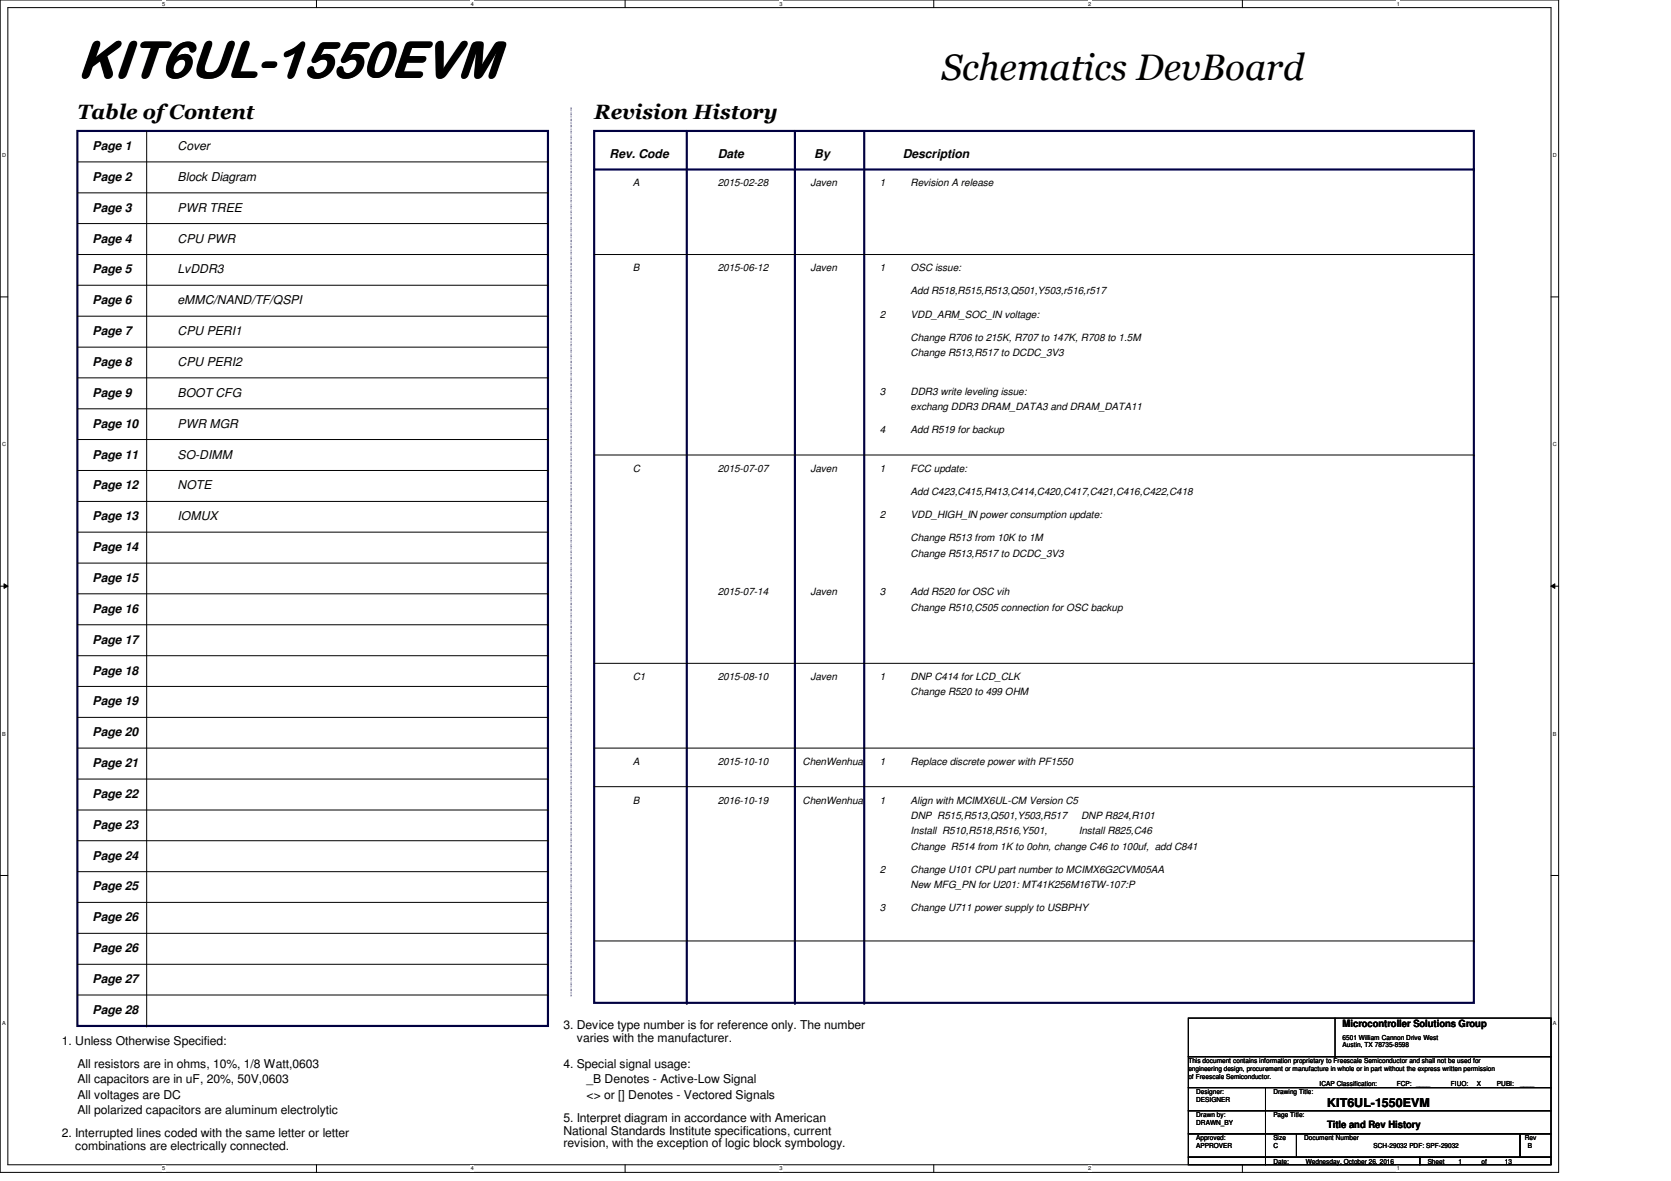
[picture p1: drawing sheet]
<svg xmlns="http://www.w3.org/2000/svg" width="297mm" height="210mm" viewBox="0 0 297 210" stroke-linecap="round" stroke-linejoin="round" font-family="sans-serif">
<defs><g id="words">
<text font-size="9.3" x="13.8" y="13.8">KIT6UL-1550EVM</text>
<text font-size="6.6" x="167.3" y="14.2">Schematics DevBoard</text>
<g font-size="3.7">
<text x="13.8" y="21.2">Table of Content</text>
<text x="105.6" y="21.2">Revision History</text>
</g>
<g font-size="2.2">
<text x="16.5" y="26.7">Page 1</text>
<text x="31.6" y="26.7">Cover</text>
<text x="108.4" y="28">Rev. Code</text>
<text x="127.6" y="28">Date</text>
<text x="144.7" y="28">By</text>
<text x="160.5" y="28">Description</text>
<text x="16.5" y="32.1">Page 2</text>
<text x="31.6" y="32.1">Block Diagram</text>
<text x="16.5" y="37.6">Page 3</text>
<text x="31.6" y="37.6">PWR TREE</text>
<text x="16.5" y="43.1">Page 4</text>
<text x="31.6" y="43.1">CPU PWR</text>
<text x="16.5" y="48.6">Page 5</text>
<text x="31.6" y="48.6">LvDDR3</text>
<text x="16.5" y="54.1">Page 6</text>
<text x="16.5" y="59.6">Page 7</text>
<text x="31.6" y="54.1">eMMC/NAND/TF/QSPI</text>
<text x="31.6" y="59.6">CPU PERI1</text>
<text x="16.5" y="65.1">Page 8</text>
<text x="31.6" y="65.1">CPU PERI2</text>
<text x="16.5" y="70.6">Page 9</text>
<text x="31.6" y="70.6">BOOT CFG</text>
<text x="16.5" y="76">Page 10</text>
<text x="31.6" y="76">PWR MGR</text>
<text x="16.5" y="81.5">Page 11</text>
<text x="31.6" y="81.5">SO-DIMM</text>
<text x="16.5" y="87">Page 12</text>
<text x="31.6" y="87">NOTE</text>
<text x="16.5" y="92.5">Page 13</text>
<text x="31.6" y="92.5">IOMUX</text>
<text x="16.5" y="98">Page 14</text>
<text x="16.5" y="103.5">Page 15</text>
<text x="16.5" y="109">Page 16</text>
<text x="16.5" y="114.4">Page 17</text>
<text x="16.5" y="119.9">Page 18</text>
<text x="16.5" y="125.4">Page 19</text>
<text x="16.5" y="130.9">Page 20</text>
<text x="16.5" y="136.4">Page 21</text>
<text x="16.5" y="141.9">Page 22</text>
<text x="16.5" y="147.4">Page 23</text>
<text x="16.5" y="152.9">Page 24</text>
<text x="16.5" y="158.3">Page 25</text>
<text x="16.5" y="163.8">Page 26</text>
<text x="16.5" y="169.3">Page 26</text>
<text x="16.5" y="174.8">Page 27</text>
<text x="11" y="185.8">1. Unless Otherwise Specified:</text>
<text x="16.5" y="180.3">Page 28</text>
<text x="100.2" y="183">3. Device type number is for reference only. The number</text>
<text x="102.5" y="185.3">varies with the manufacturer.</text>
<text x="13.8" y="189.9">All resistors are in ohms, 10%, 1/8 Watt,0603</text>
<text x="100.2" y="189.9">4. Special signal usage:</text>
<text x="13.8" y="192.6">All capacitors are in uF, 20%, 50V,0603</text>
<text x="13.8" y="195.4">All voltages are DC</text>
<text x="104.3" y="192.6">_B Denotes - Active-Low Signal</text>
<text x="104.3" y="195.4">&lt;&gt; or [] Denotes - Vectored Signals</text>
<text x="235.9" y="196.8">KIT6UL-1550EVM</text>
<text x="11" y="202.2">2. Interrupted lines coded with the same letter or letter</text>
<text x="13.8" y="198.1">All polarized capacitors are aluminum electrolytic</text>
<text x="100.2" y="199.5">5. Interpret diagram in accordance with American</text>
<text x="100.2" y="201.7">National Standards Institute specifications, current</text>
<text x="100.2" y="204">revision, with the exception of logic block symbology.</text>
<text x="13.4" y="204.5">combinations are electrically connected.</text>
</g>
<g font-size="1.8">
<text x="112.5" y="33.1">A</text>
<text x="127.6" y="33.1">2015-02-28</text>
<text x="144.1" y="33.1">Javen</text>
<text x="156.4" y="33.1">1</text>
<text x="161.9" y="33.1">Revision A release</text>
<text x="112.5" y="48.2">B</text>
<text x="127.6" y="48.2">2015-06-12</text>
<text x="144.1" y="48.2">Javen</text>
<text x="156.4" y="48.2">1</text>
<text x="161.9" y="52.3">Add R518,R515,R513,Q501,Y503,r516,r517</text>
<text x="161.9" y="48.2">OSC issue:</text>
<text x="156.4" y="56.5">2</text>
<text x="161.9" y="56.5">VDD_ARM_SOC_IN voltage:</text>
<text x="161.9" y="60.6">Change R706 to 215K, R707 to 147K, R708 to 1.5M</text>
<text x="161.9" y="63.3">Change R513,R517 to DCDC_3V3</text>
<text x="156.4" y="70.2">3</text>
<text x="161.9" y="70.2">DDR3 write leveling issue:</text>
<text x="156.4" y="77">4</text>
<text x="161.9" y="77">Add R519 for backup</text>
<text x="161.9" y="72.9">exchang DDR3 DRAM_DATA3 and DRAM_DATA11</text>
<text x="112.5" y="83.9">C</text>
<text x="127.6" y="83.9">2015-07-07</text>
<text x="144.1" y="83.9">Javen</text>
<text x="156.4" y="83.9">1</text>
<text x="161.9" y="83.9">FCC update:</text>
<text x="161.9" y="88">Add C423,C415,R413,C414,C420,C417,C421,C416,C422,C418</text>
<text x="156.4" y="92.1">2</text>
<text x="161.9" y="92.1">VDD_HIGH_IN power consumption update:</text>
<text x="161.9" y="96.2">Change R513 from 10K to 1M</text>
<text x="161.9" y="99">Change R513,R517 to DCDC_3V3</text>
<text x="127.6" y="105.8">2015-07-14</text>
<text x="144.1" y="105.8">Javen</text>
<text x="156.4" y="105.8">3</text>
<text x="161.9" y="105.8">Add R520 for OSC vih</text>
<text x="161.9" y="108.6">Change R510,C505 connection for OSC backup</text>
<text x="112.5" y="120.9">C1</text>
<text x="127.6" y="120.9">2015-08-10</text>
<text x="144.1" y="120.9">Javen</text>
<text x="156.4" y="120.9">1</text>
<text x="161.9" y="120.9">DNP C414 for LCD_CLK</text>
<text x="161.9" y="123.7">Change R520 to 499 OHM</text>
<text x="112.5" y="136">A</text>
<text x="127.6" y="136">2015-10-10</text>
<text x="142.7" y="136">ChenWenhua</text>
<text x="156.4" y="136">1</text>
<text x="161.9" y="136">Replace discrete power with PF1550</text>
<text x="112.5" y="142.9">B</text>
<text x="127.6" y="142.9">2016-10-19</text>
<text x="142.7" y="142.9">ChenWenhua</text>
<text x="156.4" y="142.9">1</text>
<text x="161.9" y="142.9">Align with MCIMX6UL-CM Version C5</text>
<text x="161.9" y="145.6">DNP R515,R513,Q501,Y503,R517</text>
<text x="161.9" y="148.3">Install R510,R518,R516,Y501,</text>
<text x="191.8" y="148.3">Install R825,C46</text>
<text x="192.2" y="145.6">DNP R824,R101</text>
<text x="156.4" y="155.2">2</text>
<text x="161.9" y="155.2">Change U101 CPU part number to MCIMX6G2CVM05AA</text>
<text x="161.9" y="151.1">Change R514 from 1K to 0ohn, change C46 to 100uf, add C841</text>
<text x="161.9" y="157.9">New MFG_PN for U201: MT41K256M16TW-107:P</text>
<text x="156.4" y="162.1">3</text>
<text x="161.9" y="162.1">Change U711 power supply to USBPHY</text>
<text x="238.7" y="182.7">Microcontroller Solutions Group</text>
<text x="235.9" y="200.5">Title and Rev History</text>
</g>
<g font-size="1.2">
<text x="238.7" y="184.9">6501 William Cannon Drive West</text>
<text x="211.2" y="189">This document contains information proprietary to Freescale Semiconductor and shall not be used for</text>
<text x="211.2" y="190.4">engineering design, procurement or manufacture in whole or in part without the express written permission</text>
<text x="211.2" y="191.8">of Freescale Semiconductor.</text>
<text x="238.7" y="186.2">Austin, TX 78735-8598</text>
<text x="212.6" y="194.5">Designer:</text>
<text x="212.6" y="195.9">DESIGNER</text>
<text x="226.4" y="194.5">Drawing Title:</text>
<text x="234.6" y="193.2">ICAP Classification:</text>
<text x="248.3" y="193.2">FCP: ____</text>
<text x="257.9" y="193.2">FIUO:</text>
<text x="262.5" y="193.2">X</text>
<text x="266.1" y="193.2">PUBI:</text>
<text x="270.2" y="193.2">____</text>
<text x="212.6" y="198.6">Drawn by:</text>
<text x="212.6" y="202.7">Approved:</text>
<text x="212.6" y="200">DRAWN_BY</text>
<text x="226.4" y="202.7">Size</text>
<text x="226.4" y="198.6">Page Title:</text>
<text x="231.8" y="202.7">Document Number</text>
<text x="271.1" y="202.7">Rev</text>
<text x="212.6" y="204.1">APPROVER</text>
<text x="226.4" y="206.9">Date:</text>
<text x="226.4" y="204.1">C</text>
<text x="232.1" y="206.9">Wednesday, October 26, 2016</text>
<text x="244.2" y="204.1">SCH-29032 PDF: SPF-29032</text>
<text x="253.8" y="206.9">Sheet</text>
<text x="259.2" y="206.9">1</text>
<text x="263.4" y="206.9">of</text>
<text x="267.5" y="206.9">13</text>
<text x="271.6" y="204.1">B</text>
</g>
<g font-size="1">
<text x="28.8" y="1">5</text>
<text x="83.7" y="1">4</text>
<text x="138.6" y="1">3</text>
<text x="193.4" y="1">2</text>
<text x="248.3" y="1">1</text>
<text x=".4" y="27.9">D</text>
<text x="276.1" y="27.9">D</text>
<text x=".4" y="79.4">C</text>
<text x="276.1" y="79.4">C</text>
<text x=".4" y="130.8">B</text>
<text x="276.1" y="130.8">B</text>
<text x=".4" y="182.2">A</text>
<text x="276.1" y="182.2">A</text>
<text x="28.8" y="208.1">5</text>
<text x="83.7" y="208.1">4</text>
<text x="138.6" y="208.1">3</text>
<text x="193.4" y="208.1">2</text>
<text x="248.3" y="208.1">1</text>
</g>
</g></defs>
<path d="M0 0h277.1v208.4h-277.1zM1.4 1.4h274.3v205.7h-274.3z" fill="none" stroke="#000" stroke-width=".18"/>
<g fill="#fff">
<path d="M28.8 .1h.6v1.1h-.6z"/>
<path d="M28.8 207.2h.6v1.1h-.6z"/>
</g>
<path d="M56.3 0v1.4M56.3 207.1v1.3" fill="none" stroke="#000" stroke-width=".18"/>
<g fill="#fff">
<path d="M83.7 .1h.5v1.1h-.5z"/>
<path d="M83.7 207.2h.5v1.1h-.5z"/>
</g>
<path d="M111.1 0v1.4M111.1 207.1v1.3" fill="none" stroke="#000" stroke-width=".18"/>
<g fill="#fff">
<path d="M138.6 .1h.5v1.1h-.5z"/>
<path d="M138.6 207.2h.5v1.1h-.5z"/>
</g>
<path d="M166 0v1.4M166 207.1v1.3" fill="none" stroke="#000" stroke-width=".18"/>
<g fill="#fff">
<path d="M193.4 .1h.6v1.1h-.6z"/>
<path d="M193.4 207.2h.6v1.1h-.6z"/>
</g>
<path d="M220.8 0v1.4M220.8 207.1v1.3" fill="none" stroke="#000" stroke-width=".18"/>
<g fill="#fff">
<path d="M248.3 .1h.5v1.1h-.5z"/>
<path d="M248.3 207.2h.5v1.1h-.5z"/>
<path d="M.4 27.1h.7v1.1h-.7z"/>
<path d="M276.1 27.1h.7v1.1h-.7z"/>
<path d="M.4 78.5h.7v1.1h-.7z"/>
<path d="M276.1 78.5h.7v1.1h-.7z"/>
</g>
<path d="M0 52.8h1.4M275.7 52.8h1.4" fill="none" stroke="#000" stroke-width=".18"/>
<g fill="#fff">
<path d="M.4 129.9h.6v1.1h-.6z"/>
<path d="M276.1 129.9h.6v1.1h-.6z"/>
</g>
<path d="M0 104.2h1.4M.7 103.8l.7 .4-.7 .4zM275.7 104.2l.7-.4v.8zM275.7 104.2h1.4" fill="none" stroke="#000" stroke-width=".18"/>
<path d="M.7 103.8l.7 .4-.7 .4zM275.7 104.2l.7-.4v.8z" fill="#000"/>
<g fill="#fff">
<path d="M.4 181.4h.6v1.1h-.6z"/>
<path d="M276.1 181.4h.6v1.1h-.6z"/>
</g>
<g fill="none" stroke="#000" stroke-width=".18">
<path d="M13.8 28.8h83.6M13.8 34.3h83.6M13.8 39.8h83.6M97.4 28.8h.1M97.4 34.3h.1M97.4 39.8h.1M13.8 45.3h83.6M13.8 56.2h83.6M13.8 50.7h83.6M97.4 45.3h.1M97.4 56.2h.1M97.4 50.7h.1"/>
<path d="M13.8 67.2h83.6M13.8 61.7h83.6M13.8 72.7h83.6M13.8 78.1h83.6M97.4 67.2h.1M97.4 61.7h.1M97.4 72.7h.1M97.4 78.1h.1M13.8 89.2h83.6M13.8 83.7h83.6M13.8 94.6h83.6M97.4 89.2h.1"/>
<path d="M97.4 83.7h.1M97.4 94.6h.1M13.8 100.1h83.6M13.8 111.1h83.6M13.8 105.6h83.6M13.8 116.6h83.6M97.4 100.1h.1M97.4 111.1h.1M97.4 105.6h.1M97.4 116.6h.1M13.8 122h83.6M13.8 133h83.6"/>
<path d="M13.8 127.6h83.6M97.4 122h.1M97.4 133h.1M97.4 127.6h.1M0 155.7h1.4M275.7 155.7h1.4"/>
</g>
<path d="M13.8 23.3h83.6v159.1h-83.6zM105.6 23.3h156.4v155h-156.4zM105.6 30.1h156.4" fill="none" stroke="#000040" stroke-width=".38"/>
<path d="M101.5 19.2v157.7M101.5 176.9h.1" fill="none" stroke="#00f" stroke-width=".18" stroke-dasharray=".3 .3 0 .3 0 .3"/>
<circle cx="262" cy="30.1" r=".19" fill="#000040"/>
<path d="M122.1 23.3v155" fill="none" stroke="#000040" stroke-width=".38"/>
<circle cx="122.1" cy="178.3" r=".19" fill="#000040"/>
<path d="M153.6 23.3v155" fill="none" stroke="#000040" stroke-width=".38"/>
<circle cx="153.6" cy="178.3" r=".19" fill="#000040"/>
<path d="M141.3 23.3v155" fill="none" stroke="#000040" stroke-width=".38"/>
<circle cx="141.3" cy="178.3" r=".19" fill="#000040"/>
<g fill="none" stroke="#000" stroke-width=".18">
<path d="M26.1 23.3v159.1M105.6 45.3h156.4M262 45.3h.1M105.6 80.9h156.4M262 80.9h.1M105.6 117.9h156.4M262 117.9h.1M13.8 138.5h83.6M97.4 138.5h.1M105.6 133h156.4M105.6 139.9h156.4M262 133h.1"/>
<path d="M262 139.9h.1M13.8 144h83.6M13.8 149.5h83.6M13.8 155h83.6M97.4 144h.1M97.4 149.5h.1M97.4 155h.1M13.8 160.4h83.6M13.8 165.9h83.6M13.8 171.4h83.6M13.8 176.9h83.6M97.4 160.4h.1"/>
<path d="M97.4 165.9h.1M97.4 171.4h.1M97.4 176.9h.1M105.6 167.3h156.4M262 167.3h.1M26.1 182.4h.1M211.2 193.4h13.8v4.1h-13.8zM211.2 197.5h13.8v4.1h-13.8zM211.2 187.9h64.5v5.5h-64.5zM211.2 181h64.5v6.9h-64.5zM225 193.4h50.7v4.1h-50.7zM225 197.5h50.7v4.1h-50.7z"/>
<path d="M237.3 187.9h.1M237.3 181v6.9M211.2 201.6h13.8v4.1h-13.8zM211.2 205.7h13.8v1.4h-13.8zM225 201.6h5.5v4.1h-5.5zM225 205.7h27.4v1.4h-27.4zM230.5 201.6h39.7v4.1h-39.7zM252.4 205.7h23.3v1.4h-23.3zM270.2 201.6h5.5v4.1h-5.5z"/>
</g>
<use href="#words"/>
</svg>
